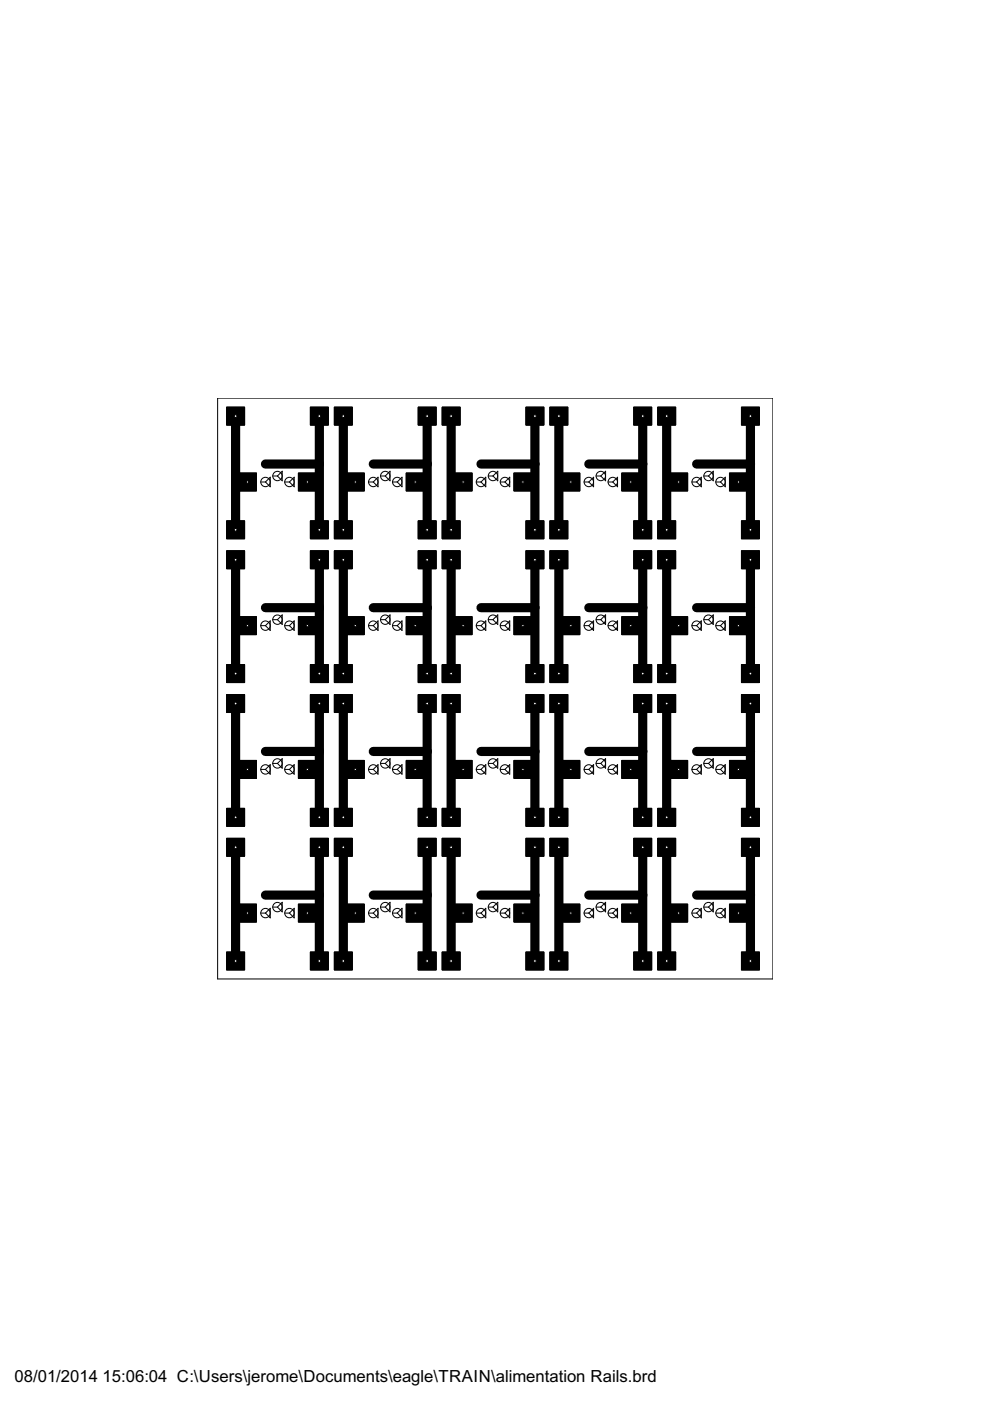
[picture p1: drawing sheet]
<svg xmlns="http://www.w3.org/2000/svg" width="210mm" height="297mm" viewBox="0 0 210 297" stroke-linecap="round" stroke-linejoin="round" font-family="sans-serif">
<defs><g id="words">
<g font-size="4">
<text x="3.1" y="293">08/01/2014</text>
<text x="21.8" y="293">15:06:04 C:\Users\jerome\Documents\eagle\TRAIN\alimentation Rails.brd</text>
</g>
</g></defs>
<path d="M48 86.3h3.9v3.8h-3.9z" fill="#000" stroke="#000" stroke-width=".21"/>
<circle cx="50" cy="88.2" r=".3" fill="#fff" stroke="#000" stroke-width=".21"/>
<path d="M65.8 86.3h3.8v3.8h-3.8z" fill="#000" stroke="#000" stroke-width=".21"/>
<circle cx="67.7" cy="88.2" r=".3" fill="#fff" stroke="#000" stroke-width=".21"/>
<path d="M65.8 110.4h3.8v3.8h-3.8z" fill="#000" stroke="#000" stroke-width=".21"/>
<circle cx="67.7" cy="112.3" r=".3" fill="#fff" stroke="#000" stroke-width=".21"/>
<path d="M48 110.4h3.9v3.8h-3.9z" fill="#000" stroke="#000" stroke-width=".21"/>
<circle cx="50" cy="112.3" r=".3" fill="#fff" stroke="#000" stroke-width=".21"/>
<path d="M50.6 100.3h3.8v3.8h-3.8z" fill="#000" stroke="#000" stroke-width=".21"/>
<circle cx="52.5" cy="102.2" r=".25" fill="#fff" stroke="#000" stroke-width=".21"/>
<path d="M63.3 100.3h3.8v3.8h-3.8z" fill="#000" stroke="#000" stroke-width=".21"/>
<circle cx="65.2" cy="102.2" r=".25" fill="#fff" stroke="#000" stroke-width=".21"/>
<path d="M48 116.8h3.9v3.8h-3.9z" fill="#000" stroke="#000" stroke-width=".21"/>
<circle cx="50" cy="118.7" r=".3" fill="#fff" stroke="#000" stroke-width=".21"/>
<path d="M65.8 116.8h3.8v3.8h-3.8z" fill="#000" stroke="#000" stroke-width=".21"/>
<circle cx="67.7" cy="118.7" r=".3" fill="#fff" stroke="#000" stroke-width=".21"/>
<path d="M65.8 140.9h3.8v3.8h-3.8z" fill="#000" stroke="#000" stroke-width=".21"/>
<circle cx="67.7" cy="142.8" r=".3" fill="#fff" stroke="#000" stroke-width=".21"/>
<path d="M48 140.9h3.9v3.8h-3.9z" fill="#000" stroke="#000" stroke-width=".21"/>
<circle cx="50" cy="142.8" r=".3" fill="#fff" stroke="#000" stroke-width=".21"/>
<path d="M50.6 130.7h3.8v3.9h-3.8z" fill="#000" stroke="#000" stroke-width=".21"/>
<circle cx="52.5" cy="132.7" r=".25" fill="#fff" stroke="#000" stroke-width=".21"/>
<path d="M63.3 130.7h3.8v3.9h-3.8z" fill="#000" stroke="#000" stroke-width=".21"/>
<circle cx="65.2" cy="132.7" r=".25" fill="#fff" stroke="#000" stroke-width=".21"/>
<path d="M70.9 86.3h3.8v3.8h-3.8z" fill="#000" stroke="#000" stroke-width=".21"/>
<circle cx="72.8" cy="88.2" r=".3" fill="#fff" stroke="#000" stroke-width=".21"/>
<path d="M88.7 86.3h3.8v3.8h-3.8z" fill="#000" stroke="#000" stroke-width=".21"/>
<circle cx="90.6" cy="88.2" r=".3" fill="#fff" stroke="#000" stroke-width=".21"/>
<path d="M88.7 110.4h3.8v3.8h-3.8z" fill="#000" stroke="#000" stroke-width=".21"/>
<circle cx="90.6" cy="112.3" r=".3" fill="#fff" stroke="#000" stroke-width=".21"/>
<path d="M70.9 110.4h3.8v3.8h-3.8z" fill="#000" stroke="#000" stroke-width=".21"/>
<circle cx="72.8" cy="112.3" r=".3" fill="#fff" stroke="#000" stroke-width=".21"/>
<path d="M73.4 100.3h3.8v3.8h-3.8z" fill="#000" stroke="#000" stroke-width=".21"/>
<circle cx="75.3" cy="102.2" r=".25" fill="#fff" stroke="#000" stroke-width=".21"/>
<path d="M86.1 100.3h3.8v3.8h-3.8z" fill="#000" stroke="#000" stroke-width=".21"/>
<circle cx="88" cy="102.2" r=".25" fill="#fff" stroke="#000" stroke-width=".21"/>
<path d="M70.9 116.8h3.8v3.8h-3.8z" fill="#000" stroke="#000" stroke-width=".21"/>
<circle cx="72.8" cy="118.7" r=".3" fill="#fff" stroke="#000" stroke-width=".21"/>
<path d="M88.7 116.8h3.8v3.8h-3.8z" fill="#000" stroke="#000" stroke-width=".21"/>
<circle cx="90.6" cy="118.7" r=".3" fill="#fff" stroke="#000" stroke-width=".21"/>
<path d="M88.7 140.9h3.8v3.8h-3.8z" fill="#000" stroke="#000" stroke-width=".21"/>
<circle cx="90.6" cy="142.8" r=".3" fill="#fff" stroke="#000" stroke-width=".21"/>
<path d="M70.9 140.9h3.8v3.8h-3.8z" fill="#000" stroke="#000" stroke-width=".21"/>
<circle cx="72.8" cy="142.8" r=".3" fill="#fff" stroke="#000" stroke-width=".21"/>
<path d="M73.4 130.7h3.8v3.9h-3.8z" fill="#000" stroke="#000" stroke-width=".21"/>
<circle cx="75.3" cy="132.7" r=".25" fill="#fff" stroke="#000" stroke-width=".21"/>
<path d="M86.1 130.7h3.8v3.9h-3.8z" fill="#000" stroke="#000" stroke-width=".21"/>
<circle cx="88" cy="132.7" r=".25" fill="#fff" stroke="#000" stroke-width=".21"/>
<path d="M93.7 86.3h3.9v3.8h-3.9z" fill="#000" stroke="#000" stroke-width=".21"/>
<circle cx="95.7" cy="88.2" r=".3" fill="#fff" stroke="#000" stroke-width=".21"/>
<path d="M111.5 86.3h3.8v3.8h-3.8z" fill="#000" stroke="#000" stroke-width=".21"/>
<circle cx="113.4" cy="88.2" r=".3" fill="#fff" stroke="#000" stroke-width=".21"/>
<path d="M111.5 110.4h3.8v3.8h-3.8z" fill="#000" stroke="#000" stroke-width=".21"/>
<circle cx="113.4" cy="112.3" r=".3" fill="#fff" stroke="#000" stroke-width=".21"/>
<path d="M93.7 110.4h3.9v3.8h-3.9z" fill="#000" stroke="#000" stroke-width=".21"/>
<circle cx="95.7" cy="112.3" r=".3" fill="#fff" stroke="#000" stroke-width=".21"/>
<path d="M96.3 100.3h3.8v3.8h-3.8z" fill="#000" stroke="#000" stroke-width=".21"/>
<circle cx="98.2" cy="102.2" r=".25" fill="#fff" stroke="#000" stroke-width=".21"/>
<path d="M109 100.3h3.8v3.8h-3.8z" fill="#000" stroke="#000" stroke-width=".21"/>
<circle cx="110.9" cy="102.2" r=".25" fill="#fff" stroke="#000" stroke-width=".21"/>
<path d="M93.7 116.8h3.9v3.8h-3.9z" fill="#000" stroke="#000" stroke-width=".21"/>
<circle cx="95.7" cy="118.7" r=".3" fill="#fff" stroke="#000" stroke-width=".21"/>
<path d="M111.5 116.8h3.8v3.8h-3.8z" fill="#000" stroke="#000" stroke-width=".21"/>
<circle cx="113.4" cy="118.7" r=".3" fill="#fff" stroke="#000" stroke-width=".21"/>
<path d="M111.5 140.9h3.8v3.8h-3.8z" fill="#000" stroke="#000" stroke-width=".21"/>
<circle cx="113.4" cy="142.8" r=".3" fill="#fff" stroke="#000" stroke-width=".21"/>
<path d="M93.7 140.9h3.9v3.8h-3.9z" fill="#000" stroke="#000" stroke-width=".21"/>
<circle cx="95.7" cy="142.8" r=".3" fill="#fff" stroke="#000" stroke-width=".21"/>
<path d="M96.3 130.7h3.8v3.9h-3.8z" fill="#000" stroke="#000" stroke-width=".21"/>
<circle cx="98.2" cy="132.7" r=".25" fill="#fff" stroke="#000" stroke-width=".21"/>
<path d="M109 130.7h3.8v3.9h-3.8z" fill="#000" stroke="#000" stroke-width=".21"/>
<circle cx="110.9" cy="132.7" r=".25" fill="#fff" stroke="#000" stroke-width=".21"/>
<path d="M116.6 86.3h3.8v3.8h-3.8z" fill="#000" stroke="#000" stroke-width=".21"/>
<circle cx="118.5" cy="88.2" r=".3" fill="#fff" stroke="#000" stroke-width=".21"/>
<path d="M134.4 86.3h3.8v3.8h-3.8z" fill="#000" stroke="#000" stroke-width=".21"/>
<circle cx="136.3" cy="88.2" r=".3" fill="#fff" stroke="#000" stroke-width=".21"/>
<path d="M134.4 110.4h3.8v3.8h-3.8z" fill="#000" stroke="#000" stroke-width=".21"/>
<circle cx="136.3" cy="112.3" r=".3" fill="#fff" stroke="#000" stroke-width=".21"/>
<path d="M116.6 110.4h3.8v3.8h-3.8z" fill="#000" stroke="#000" stroke-width=".21"/>
<circle cx="118.5" cy="112.3" r=".3" fill="#fff" stroke="#000" stroke-width=".21"/>
<path d="M119.1 100.3h3.8v3.8h-3.8z" fill="#000" stroke="#000" stroke-width=".21"/>
<circle cx="121" cy="102.2" r=".25" fill="#fff" stroke="#000" stroke-width=".21"/>
<path d="M131.8 100.3h3.8v3.8h-3.8z" fill="#000" stroke="#000" stroke-width=".21"/>
<circle cx="133.7" cy="102.2" r=".25" fill="#fff" stroke="#000" stroke-width=".21"/>
<path d="M116.6 116.8h3.8v3.8h-3.8z" fill="#000" stroke="#000" stroke-width=".21"/>
<circle cx="118.5" cy="118.7" r=".3" fill="#fff" stroke="#000" stroke-width=".21"/>
<path d="M134.4 116.8h3.8v3.8h-3.8z" fill="#000" stroke="#000" stroke-width=".21"/>
<circle cx="136.3" cy="118.7" r=".3" fill="#fff" stroke="#000" stroke-width=".21"/>
<path d="M134.4 140.9h3.8v3.8h-3.8z" fill="#000" stroke="#000" stroke-width=".21"/>
<circle cx="136.3" cy="142.8" r=".3" fill="#fff" stroke="#000" stroke-width=".21"/>
<path d="M116.6 140.9h3.8v3.8h-3.8z" fill="#000" stroke="#000" stroke-width=".21"/>
<circle cx="118.5" cy="142.8" r=".3" fill="#fff" stroke="#000" stroke-width=".21"/>
<path d="M119.1 130.7h3.8v3.9h-3.8z" fill="#000" stroke="#000" stroke-width=".21"/>
<circle cx="121" cy="132.7" r=".25" fill="#fff" stroke="#000" stroke-width=".21"/>
<path d="M131.8 130.7h3.8v3.9h-3.8z" fill="#000" stroke="#000" stroke-width=".21"/>
<circle cx="133.7" cy="132.7" r=".25" fill="#fff" stroke="#000" stroke-width=".21"/>
<path d="M139.4 86.3h3.9v3.8h-3.9z" fill="#000" stroke="#000" stroke-width=".21"/>
<circle cx="141.4" cy="88.2" r=".3" fill="#fff" stroke="#000" stroke-width=".21"/>
<path d="M157.2 86.3h3.8v3.8h-3.8z" fill="#000" stroke="#000" stroke-width=".21"/>
<circle cx="159.1" cy="88.2" r=".3" fill="#fff" stroke="#000" stroke-width=".21"/>
<path d="M157.2 110.4h3.8v3.8h-3.8z" fill="#000" stroke="#000" stroke-width=".21"/>
<circle cx="159.1" cy="112.3" r=".3" fill="#fff" stroke="#000" stroke-width=".21"/>
<path d="M139.4 110.4h3.9v3.8h-3.9z" fill="#000" stroke="#000" stroke-width=".21"/>
<circle cx="141.4" cy="112.3" r=".3" fill="#fff" stroke="#000" stroke-width=".21"/>
<path d="M142 100.3h3.8v3.8h-3.8z" fill="#000" stroke="#000" stroke-width=".21"/>
<circle cx="143.9" cy="102.2" r=".25" fill="#fff" stroke="#000" stroke-width=".21"/>
<path d="M154.7 100.3h3.8v3.8h-3.8z" fill="#000" stroke="#000" stroke-width=".21"/>
<circle cx="156.6" cy="102.2" r=".25" fill="#fff" stroke="#000" stroke-width=".21"/>
<path d="M139.4 116.8h3.9v3.8h-3.9z" fill="#000" stroke="#000" stroke-width=".21"/>
<circle cx="141.4" cy="118.7" r=".3" fill="#fff" stroke="#000" stroke-width=".21"/>
<path d="M157.2 116.8h3.8v3.8h-3.8z" fill="#000" stroke="#000" stroke-width=".21"/>
<circle cx="159.1" cy="118.7" r=".3" fill="#fff" stroke="#000" stroke-width=".21"/>
<path d="M157.2 140.9h3.8v3.8h-3.8z" fill="#000" stroke="#000" stroke-width=".21"/>
<circle cx="159.1" cy="142.8" r=".3" fill="#fff" stroke="#000" stroke-width=".21"/>
<path d="M139.4 140.9h3.9v3.8h-3.9z" fill="#000" stroke="#000" stroke-width=".21"/>
<circle cx="141.4" cy="142.8" r=".3" fill="#fff" stroke="#000" stroke-width=".21"/>
<path d="M142 130.7h3.8v3.9h-3.8z" fill="#000" stroke="#000" stroke-width=".21"/>
<circle cx="143.9" cy="132.7" r=".25" fill="#fff" stroke="#000" stroke-width=".21"/>
<path d="M154.7 130.7h3.8v3.9h-3.8z" fill="#000" stroke="#000" stroke-width=".21"/>
<circle cx="156.6" cy="132.7" r=".25" fill="#fff" stroke="#000" stroke-width=".21"/>
<path d="M48 147.3h3.9v3.8h-3.9z" fill="#000" stroke="#000" stroke-width=".21"/>
<circle cx="50" cy="149.2" r=".3" fill="#fff" stroke="#000" stroke-width=".21"/>
<path d="M65.8 147.3h3.8v3.8h-3.8z" fill="#000" stroke="#000" stroke-width=".21"/>
<circle cx="67.7" cy="149.2" r=".3" fill="#fff" stroke="#000" stroke-width=".21"/>
<path d="M65.8 171.4h3.8v3.8h-3.8z" fill="#000" stroke="#000" stroke-width=".21"/>
<circle cx="67.7" cy="173.3" r=".3" fill="#fff" stroke="#000" stroke-width=".21"/>
<path d="M48 171.4h3.9v3.8h-3.9z" fill="#000" stroke="#000" stroke-width=".21"/>
<circle cx="50" cy="173.3" r=".3" fill="#fff" stroke="#000" stroke-width=".21"/>
<path d="M50.6 161.2h3.8v3.8h-3.8z" fill="#000" stroke="#000" stroke-width=".21"/>
<circle cx="52.5" cy="163.1" r=".25" fill="#fff" stroke="#000" stroke-width=".21"/>
<path d="M63.3 161.2h3.8v3.8h-3.8z" fill="#000" stroke="#000" stroke-width=".21"/>
<circle cx="65.2" cy="163.1" r=".25" fill="#fff" stroke="#000" stroke-width=".21"/>
<path d="M48 177.7h3.9v3.8h-3.9z" fill="#000" stroke="#000" stroke-width=".21"/>
<circle cx="50" cy="179.6" r=".3" fill="#fff" stroke="#000" stroke-width=".21"/>
<path d="M65.8 177.7h3.8v3.8h-3.8z" fill="#000" stroke="#000" stroke-width=".21"/>
<circle cx="67.7" cy="179.6" r=".3" fill="#fff" stroke="#000" stroke-width=".21"/>
<path d="M65.8 201.8h3.8v3.9h-3.8z" fill="#000" stroke="#000" stroke-width=".21"/>
<circle cx="67.7" cy="203.8" r=".3" fill="#fff" stroke="#000" stroke-width=".21"/>
<path d="M48 201.8h3.9v3.9h-3.9z" fill="#000" stroke="#000" stroke-width=".21"/>
<circle cx="50" cy="203.8" r=".3" fill="#fff" stroke="#000" stroke-width=".21"/>
<path d="M50.6 191.7h3.8v3.8h-3.8z" fill="#000" stroke="#000" stroke-width=".21"/>
<circle cx="52.5" cy="193.6" r=".25" fill="#fff" stroke="#000" stroke-width=".21"/>
<path d="M63.3 191.7h3.8v3.8h-3.8z" fill="#000" stroke="#000" stroke-width=".21"/>
<circle cx="65.2" cy="193.6" r=".25" fill="#fff" stroke="#000" stroke-width=".21"/>
<path d="M70.9 147.3h3.8v3.8h-3.8z" fill="#000" stroke="#000" stroke-width=".21"/>
<circle cx="72.8" cy="149.2" r=".3" fill="#fff" stroke="#000" stroke-width=".21"/>
<path d="M88.7 147.3h3.8v3.8h-3.8z" fill="#000" stroke="#000" stroke-width=".21"/>
<circle cx="90.6" cy="149.2" r=".3" fill="#fff" stroke="#000" stroke-width=".21"/>
<path d="M88.7 171.4h3.8v3.8h-3.8z" fill="#000" stroke="#000" stroke-width=".21"/>
<circle cx="90.6" cy="173.3" r=".3" fill="#fff" stroke="#000" stroke-width=".21"/>
<path d="M70.9 171.4h3.8v3.8h-3.8z" fill="#000" stroke="#000" stroke-width=".21"/>
<circle cx="72.8" cy="173.3" r=".3" fill="#fff" stroke="#000" stroke-width=".21"/>
<path d="M73.4 161.2h3.8v3.8h-3.8z" fill="#000" stroke="#000" stroke-width=".21"/>
<circle cx="75.3" cy="163.1" r=".25" fill="#fff" stroke="#000" stroke-width=".21"/>
<path d="M86.1 161.2h3.8v3.8h-3.8z" fill="#000" stroke="#000" stroke-width=".21"/>
<circle cx="88" cy="163.1" r=".25" fill="#fff" stroke="#000" stroke-width=".21"/>
<path d="M70.9 177.7h3.8v3.8h-3.8z" fill="#000" stroke="#000" stroke-width=".21"/>
<circle cx="72.8" cy="179.6" r=".3" fill="#fff" stroke="#000" stroke-width=".21"/>
<path d="M88.7 177.7h3.8v3.8h-3.8z" fill="#000" stroke="#000" stroke-width=".21"/>
<circle cx="90.6" cy="179.6" r=".3" fill="#fff" stroke="#000" stroke-width=".21"/>
<path d="M88.7 201.8h3.8v3.9h-3.8z" fill="#000" stroke="#000" stroke-width=".21"/>
<circle cx="90.6" cy="203.8" r=".3" fill="#fff" stroke="#000" stroke-width=".21"/>
<path d="M70.9 201.8h3.8v3.9h-3.8z" fill="#000" stroke="#000" stroke-width=".21"/>
<circle cx="72.8" cy="203.8" r=".3" fill="#fff" stroke="#000" stroke-width=".21"/>
<path d="M73.4 191.7h3.8v3.8h-3.8z" fill="#000" stroke="#000" stroke-width=".21"/>
<circle cx="75.3" cy="193.6" r=".25" fill="#fff" stroke="#000" stroke-width=".21"/>
<path d="M86.1 191.7h3.8v3.8h-3.8z" fill="#000" stroke="#000" stroke-width=".21"/>
<circle cx="88" cy="193.6" r=".25" fill="#fff" stroke="#000" stroke-width=".21"/>
<path d="M93.7 147.3h3.9v3.8h-3.9z" fill="#000" stroke="#000" stroke-width=".21"/>
<circle cx="95.7" cy="149.2" r=".3" fill="#fff" stroke="#000" stroke-width=".21"/>
<path d="M111.5 147.3h3.8v3.8h-3.8z" fill="#000" stroke="#000" stroke-width=".21"/>
<circle cx="113.4" cy="149.2" r=".3" fill="#fff" stroke="#000" stroke-width=".21"/>
<path d="M111.5 171.4h3.8v3.8h-3.8z" fill="#000" stroke="#000" stroke-width=".21"/>
<circle cx="113.4" cy="173.3" r=".3" fill="#fff" stroke="#000" stroke-width=".21"/>
<path d="M93.7 171.4h3.9v3.8h-3.9z" fill="#000" stroke="#000" stroke-width=".21"/>
<circle cx="95.7" cy="173.3" r=".3" fill="#fff" stroke="#000" stroke-width=".21"/>
<path d="M96.3 161.2h3.8v3.8h-3.8z" fill="#000" stroke="#000" stroke-width=".21"/>
<circle cx="98.2" cy="163.1" r=".25" fill="#fff" stroke="#000" stroke-width=".21"/>
<path d="M109 161.2h3.8v3.8h-3.8z" fill="#000" stroke="#000" stroke-width=".21"/>
<circle cx="110.9" cy="163.1" r=".25" fill="#fff" stroke="#000" stroke-width=".21"/>
<path d="M93.7 177.7h3.9v3.8h-3.9z" fill="#000" stroke="#000" stroke-width=".21"/>
<circle cx="95.7" cy="179.6" r=".3" fill="#fff" stroke="#000" stroke-width=".21"/>
<path d="M111.5 177.7h3.8v3.8h-3.8z" fill="#000" stroke="#000" stroke-width=".21"/>
<circle cx="113.4" cy="179.6" r=".3" fill="#fff" stroke="#000" stroke-width=".21"/>
<path d="M111.5 201.8h3.8v3.9h-3.8z" fill="#000" stroke="#000" stroke-width=".21"/>
<circle cx="113.4" cy="203.8" r=".3" fill="#fff" stroke="#000" stroke-width=".21"/>
<path d="M93.7 201.8h3.9v3.9h-3.9z" fill="#000" stroke="#000" stroke-width=".21"/>
<circle cx="95.7" cy="203.8" r=".3" fill="#fff" stroke="#000" stroke-width=".21"/>
<path d="M96.3 191.7h3.8v3.8h-3.8z" fill="#000" stroke="#000" stroke-width=".21"/>
<circle cx="98.2" cy="193.6" r=".25" fill="#fff" stroke="#000" stroke-width=".21"/>
<path d="M109 191.7h3.8v3.8h-3.8z" fill="#000" stroke="#000" stroke-width=".21"/>
<circle cx="110.9" cy="193.6" r=".25" fill="#fff" stroke="#000" stroke-width=".21"/>
<path d="M116.6 147.3h3.8v3.8h-3.8z" fill="#000" stroke="#000" stroke-width=".21"/>
<circle cx="118.5" cy="149.2" r=".3" fill="#fff" stroke="#000" stroke-width=".21"/>
<path d="M134.4 147.3h3.8v3.8h-3.8z" fill="#000" stroke="#000" stroke-width=".21"/>
<circle cx="136.3" cy="149.2" r=".3" fill="#fff" stroke="#000" stroke-width=".21"/>
<path d="M134.4 171.4h3.8v3.8h-3.8z" fill="#000" stroke="#000" stroke-width=".21"/>
<circle cx="136.3" cy="173.3" r=".3" fill="#fff" stroke="#000" stroke-width=".21"/>
<path d="M116.6 171.4h3.8v3.8h-3.8z" fill="#000" stroke="#000" stroke-width=".21"/>
<circle cx="118.5" cy="173.3" r=".3" fill="#fff" stroke="#000" stroke-width=".21"/>
<path d="M119.1 161.2h3.8v3.8h-3.8z" fill="#000" stroke="#000" stroke-width=".21"/>
<circle cx="121" cy="163.1" r=".25" fill="#fff" stroke="#000" stroke-width=".21"/>
<path d="M131.8 161.2h3.8v3.8h-3.8z" fill="#000" stroke="#000" stroke-width=".21"/>
<circle cx="133.7" cy="163.1" r=".25" fill="#fff" stroke="#000" stroke-width=".21"/>
<path d="M116.6 177.7h3.8v3.8h-3.8z" fill="#000" stroke="#000" stroke-width=".21"/>
<circle cx="118.5" cy="179.6" r=".3" fill="#fff" stroke="#000" stroke-width=".21"/>
<path d="M134.4 177.7h3.8v3.8h-3.8z" fill="#000" stroke="#000" stroke-width=".21"/>
<circle cx="136.3" cy="179.6" r=".3" fill="#fff" stroke="#000" stroke-width=".21"/>
<path d="M134.4 201.8h3.8v3.9h-3.8z" fill="#000" stroke="#000" stroke-width=".21"/>
<circle cx="136.3" cy="203.8" r=".3" fill="#fff" stroke="#000" stroke-width=".21"/>
<path d="M116.6 201.8h3.8v3.9h-3.8z" fill="#000" stroke="#000" stroke-width=".21"/>
<circle cx="118.5" cy="203.8" r=".3" fill="#fff" stroke="#000" stroke-width=".21"/>
<path d="M119.1 191.7h3.8v3.8h-3.8z" fill="#000" stroke="#000" stroke-width=".21"/>
<circle cx="121" cy="193.6" r=".25" fill="#fff" stroke="#000" stroke-width=".21"/>
<path d="M131.8 191.7h3.8v3.8h-3.8z" fill="#000" stroke="#000" stroke-width=".21"/>
<circle cx="133.7" cy="193.6" r=".25" fill="#fff" stroke="#000" stroke-width=".21"/>
<path d="M139.4 147.3h3.9v3.8h-3.9z" fill="#000" stroke="#000" stroke-width=".21"/>
<circle cx="141.4" cy="149.2" r=".3" fill="#fff" stroke="#000" stroke-width=".21"/>
<path d="M157.2 147.3h3.8v3.8h-3.8z" fill="#000" stroke="#000" stroke-width=".21"/>
<circle cx="159.1" cy="149.2" r=".3" fill="#fff" stroke="#000" stroke-width=".21"/>
<path d="M157.2 171.4h3.8v3.8h-3.8z" fill="#000" stroke="#000" stroke-width=".21"/>
<circle cx="159.1" cy="173.3" r=".3" fill="#fff" stroke="#000" stroke-width=".21"/>
<path d="M139.4 171.4h3.9v3.8h-3.9z" fill="#000" stroke="#000" stroke-width=".21"/>
<circle cx="141.4" cy="173.3" r=".3" fill="#fff" stroke="#000" stroke-width=".21"/>
<path d="M142 161.2h3.8v3.8h-3.8z" fill="#000" stroke="#000" stroke-width=".21"/>
<circle cx="143.9" cy="163.1" r=".25" fill="#fff" stroke="#000" stroke-width=".21"/>
<path d="M154.7 161.2h3.8v3.8h-3.8z" fill="#000" stroke="#000" stroke-width=".21"/>
<circle cx="156.6" cy="163.1" r=".25" fill="#fff" stroke="#000" stroke-width=".21"/>
<path d="M139.4 177.7h3.9v3.8h-3.9z" fill="#000" stroke="#000" stroke-width=".21"/>
<circle cx="141.4" cy="179.6" r=".3" fill="#fff" stroke="#000" stroke-width=".21"/>
<path d="M157.2 177.7h3.8v3.8h-3.8z" fill="#000" stroke="#000" stroke-width=".21"/>
<circle cx="159.1" cy="179.6" r=".3" fill="#fff" stroke="#000" stroke-width=".21"/>
<path d="M157.2 201.8h3.8v3.9h-3.8z" fill="#000" stroke="#000" stroke-width=".21"/>
<circle cx="159.1" cy="203.8" r=".3" fill="#fff" stroke="#000" stroke-width=".21"/>
<path d="M139.4 201.8h3.9v3.9h-3.9z" fill="#000" stroke="#000" stroke-width=".21"/>
<circle cx="141.4" cy="203.8" r=".3" fill="#fff" stroke="#000" stroke-width=".21"/>
<path d="M142 191.7h3.8v3.8h-3.8z" fill="#000" stroke="#000" stroke-width=".21"/>
<circle cx="143.9" cy="193.6" r=".25" fill="#fff" stroke="#000" stroke-width=".21"/>
<path d="M154.7 191.7h3.8v3.8h-3.8z" fill="#000" stroke="#000" stroke-width=".21"/>
<circle cx="156.6" cy="193.6" r=".25" fill="#fff" stroke="#000" stroke-width=".21"/>
<g fill="none" stroke="#000" stroke-width="1.9">
<path d="M50 89.5v21.6M56.3 98.4h11.4M67.7 89.5v21.6M72.8 89.5v21.6M79.1 98.4h11.5M90.6 89.5v21.6M95.7 89.5v21.6M102 98.4h11.4M113.4 89.5v21.6M118.5 89.5v21.6M124.8 98.4h11.5M136.3 89.5v21.6"/>
<path d="M141.4 89.5v21.6M147.7 98.4h11.4M159.1 89.5v21.6M50 120v21.5M67.7 120v21.5M72.8 120v21.5M90.6 120v21.5M95.7 120v21.5M113.4 120v21.5M118.5 120v21.5M136.3 120v21.5M141.4 120v21.5"/>
<path d="M159.1 120v21.5M56.3 128.8h11.4M79.1 128.8h11.5M102 128.8h11.4M124.8 128.8h11.5M147.7 128.8h11.4M50 150.4v21.6M56.3 159.3h11.4M67.7 150.4v21.6M72.8 150.4v21.6M79.1 159.3h11.5M90.6 150.4v21.6"/>
<path d="M95.7 150.4v21.6M102 159.3h11.4M113.4 150.4v21.6M118.5 150.4v21.6M124.8 159.3h11.5M136.3 150.4v21.6M141.4 150.4v21.6M147.7 159.3h11.4M159.1 150.4v21.6M50 180.9v21.6M56.3 189.8h11.4M67.7 180.9v21.6"/>
<path d="M72.8 180.9v21.6M79.1 189.8h11.5M90.6 180.9v21.6M95.7 180.9v21.6M102 189.8h11.4M113.4 180.9v21.6M118.5 180.9v21.6M124.8 189.8h11.5M136.3 180.9v21.6M141.4 180.9v21.6M147.7 189.8h11.4M159.1 180.9v21.6"/>
</g>
<path d="M48 86.3h3.9v3.8h-3.9z" fill="#000" stroke="#000" stroke-width=".21"/>
<circle cx="50" cy="88.2" r=".3" fill="#fff" stroke="#000" stroke-width=".21"/>
<path d="M65.8 86.3h3.8v3.8h-3.8z" fill="#000" stroke="#000" stroke-width=".21"/>
<circle cx="67.7" cy="88.2" r=".3" fill="#fff" stroke="#000" stroke-width=".21"/>
<path d="M65.8 110.4h3.8v3.8h-3.8z" fill="#000" stroke="#000" stroke-width=".21"/>
<circle cx="67.7" cy="112.3" r=".3" fill="#fff" stroke="#000" stroke-width=".21"/>
<path d="M48 110.4h3.9v3.8h-3.9z" fill="#000" stroke="#000" stroke-width=".21"/>
<circle cx="50" cy="112.3" r=".3" fill="#fff" stroke="#000" stroke-width=".21"/>
<path d="M50.6 100.3h3.8v3.8h-3.8z" fill="#000" stroke="#000" stroke-width=".21"/>
<circle cx="52.5" cy="102.2" r=".25" fill="#fff" stroke="#000" stroke-width=".21"/>
<path d="M63.3 100.3h3.8v3.8h-3.8z" fill="#000" stroke="#000" stroke-width=".21"/>
<circle cx="65.2" cy="102.2" r=".25" fill="#fff" stroke="#000" stroke-width=".21"/>
<path d="M48 116.8h3.9v3.8h-3.9z" fill="#000" stroke="#000" stroke-width=".21"/>
<circle cx="50" cy="118.7" r=".3" fill="#fff" stroke="#000" stroke-width=".21"/>
<path d="M65.8 116.8h3.8v3.8h-3.8z" fill="#000" stroke="#000" stroke-width=".21"/>
<circle cx="67.7" cy="118.7" r=".3" fill="#fff" stroke="#000" stroke-width=".21"/>
<path d="M65.8 140.9h3.8v3.8h-3.8z" fill="#000" stroke="#000" stroke-width=".21"/>
<circle cx="67.7" cy="142.8" r=".3" fill="#fff" stroke="#000" stroke-width=".21"/>
<path d="M48 140.9h3.9v3.8h-3.9z" fill="#000" stroke="#000" stroke-width=".21"/>
<circle cx="50" cy="142.8" r=".3" fill="#fff" stroke="#000" stroke-width=".21"/>
<path d="M50.6 130.7h3.8v3.9h-3.8z" fill="#000" stroke="#000" stroke-width=".21"/>
<circle cx="52.5" cy="132.7" r=".25" fill="#fff" stroke="#000" stroke-width=".21"/>
<path d="M63.3 130.7h3.8v3.9h-3.8z" fill="#000" stroke="#000" stroke-width=".21"/>
<circle cx="65.2" cy="132.7" r=".25" fill="#fff" stroke="#000" stroke-width=".21"/>
<path d="M70.9 86.3h3.8v3.8h-3.8z" fill="#000" stroke="#000" stroke-width=".21"/>
<circle cx="72.8" cy="88.2" r=".3" fill="#fff" stroke="#000" stroke-width=".21"/>
<path d="M88.7 86.3h3.8v3.8h-3.8z" fill="#000" stroke="#000" stroke-width=".21"/>
<circle cx="90.6" cy="88.2" r=".3" fill="#fff" stroke="#000" stroke-width=".21"/>
<path d="M88.7 110.4h3.8v3.8h-3.8z" fill="#000" stroke="#000" stroke-width=".21"/>
<circle cx="90.6" cy="112.3" r=".3" fill="#fff" stroke="#000" stroke-width=".21"/>
<path d="M70.9 110.4h3.8v3.8h-3.8z" fill="#000" stroke="#000" stroke-width=".21"/>
<circle cx="72.8" cy="112.3" r=".3" fill="#fff" stroke="#000" stroke-width=".21"/>
<path d="M73.4 100.3h3.8v3.8h-3.8z" fill="#000" stroke="#000" stroke-width=".21"/>
<circle cx="75.3" cy="102.2" r=".25" fill="#fff" stroke="#000" stroke-width=".21"/>
<path d="M86.1 100.3h3.8v3.8h-3.8z" fill="#000" stroke="#000" stroke-width=".21"/>
<circle cx="88" cy="102.2" r=".25" fill="#fff" stroke="#000" stroke-width=".21"/>
<path d="M70.9 116.8h3.8v3.8h-3.8z" fill="#000" stroke="#000" stroke-width=".21"/>
<circle cx="72.8" cy="118.7" r=".3" fill="#fff" stroke="#000" stroke-width=".21"/>
<path d="M88.7 116.8h3.8v3.8h-3.8z" fill="#000" stroke="#000" stroke-width=".21"/>
<circle cx="90.6" cy="118.7" r=".3" fill="#fff" stroke="#000" stroke-width=".21"/>
<path d="M88.7 140.9h3.8v3.8h-3.8z" fill="#000" stroke="#000" stroke-width=".21"/>
<circle cx="90.6" cy="142.8" r=".3" fill="#fff" stroke="#000" stroke-width=".21"/>
<path d="M70.9 140.9h3.8v3.8h-3.8z" fill="#000" stroke="#000" stroke-width=".21"/>
<circle cx="72.8" cy="142.8" r=".3" fill="#fff" stroke="#000" stroke-width=".21"/>
<path d="M73.4 130.7h3.8v3.9h-3.8z" fill="#000" stroke="#000" stroke-width=".21"/>
<circle cx="75.3" cy="132.7" r=".25" fill="#fff" stroke="#000" stroke-width=".21"/>
<path d="M86.1 130.7h3.8v3.9h-3.8z" fill="#000" stroke="#000" stroke-width=".21"/>
<circle cx="88" cy="132.7" r=".25" fill="#fff" stroke="#000" stroke-width=".21"/>
<path d="M93.7 86.3h3.9v3.8h-3.9z" fill="#000" stroke="#000" stroke-width=".21"/>
<circle cx="95.7" cy="88.2" r=".3" fill="#fff" stroke="#000" stroke-width=".21"/>
<path d="M111.5 86.3h3.8v3.8h-3.8z" fill="#000" stroke="#000" stroke-width=".21"/>
<circle cx="113.4" cy="88.2" r=".3" fill="#fff" stroke="#000" stroke-width=".21"/>
<path d="M111.5 110.4h3.8v3.8h-3.8z" fill="#000" stroke="#000" stroke-width=".21"/>
<circle cx="113.4" cy="112.3" r=".3" fill="#fff" stroke="#000" stroke-width=".21"/>
<path d="M93.7 110.4h3.9v3.8h-3.9z" fill="#000" stroke="#000" stroke-width=".21"/>
<circle cx="95.7" cy="112.3" r=".3" fill="#fff" stroke="#000" stroke-width=".21"/>
<path d="M96.3 100.3h3.8v3.8h-3.8z" fill="#000" stroke="#000" stroke-width=".21"/>
<circle cx="98.2" cy="102.2" r=".25" fill="#fff" stroke="#000" stroke-width=".21"/>
<path d="M109 100.3h3.8v3.8h-3.8z" fill="#000" stroke="#000" stroke-width=".21"/>
<circle cx="110.9" cy="102.2" r=".25" fill="#fff" stroke="#000" stroke-width=".21"/>
<path d="M93.7 116.8h3.9v3.8h-3.9z" fill="#000" stroke="#000" stroke-width=".21"/>
<circle cx="95.7" cy="118.7" r=".3" fill="#fff" stroke="#000" stroke-width=".21"/>
<path d="M111.5 116.8h3.8v3.8h-3.8z" fill="#000" stroke="#000" stroke-width=".21"/>
<circle cx="113.4" cy="118.7" r=".3" fill="#fff" stroke="#000" stroke-width=".21"/>
<path d="M111.5 140.9h3.8v3.8h-3.8z" fill="#000" stroke="#000" stroke-width=".21"/>
<circle cx="113.4" cy="142.8" r=".3" fill="#fff" stroke="#000" stroke-width=".21"/>
<path d="M93.7 140.9h3.9v3.8h-3.9z" fill="#000" stroke="#000" stroke-width=".21"/>
<circle cx="95.7" cy="142.8" r=".3" fill="#fff" stroke="#000" stroke-width=".21"/>
<path d="M96.3 130.7h3.8v3.9h-3.8z" fill="#000" stroke="#000" stroke-width=".21"/>
<circle cx="98.2" cy="132.7" r=".25" fill="#fff" stroke="#000" stroke-width=".21"/>
<path d="M109 130.7h3.8v3.9h-3.8z" fill="#000" stroke="#000" stroke-width=".21"/>
<circle cx="110.9" cy="132.7" r=".25" fill="#fff" stroke="#000" stroke-width=".21"/>
<path d="M116.6 86.3h3.8v3.8h-3.8z" fill="#000" stroke="#000" stroke-width=".21"/>
<circle cx="118.5" cy="88.2" r=".3" fill="#fff" stroke="#000" stroke-width=".21"/>
<path d="M134.4 86.3h3.8v3.8h-3.8z" fill="#000" stroke="#000" stroke-width=".21"/>
<circle cx="136.3" cy="88.2" r=".3" fill="#fff" stroke="#000" stroke-width=".21"/>
<path d="M134.4 110.4h3.8v3.8h-3.8z" fill="#000" stroke="#000" stroke-width=".21"/>
<circle cx="136.3" cy="112.3" r=".3" fill="#fff" stroke="#000" stroke-width=".21"/>
<path d="M116.6 110.4h3.8v3.8h-3.8z" fill="#000" stroke="#000" stroke-width=".21"/>
<circle cx="118.5" cy="112.3" r=".3" fill="#fff" stroke="#000" stroke-width=".21"/>
<path d="M119.1 100.3h3.8v3.8h-3.8z" fill="#000" stroke="#000" stroke-width=".21"/>
<circle cx="121" cy="102.2" r=".25" fill="#fff" stroke="#000" stroke-width=".21"/>
<path d="M131.8 100.3h3.8v3.8h-3.8z" fill="#000" stroke="#000" stroke-width=".21"/>
<circle cx="133.7" cy="102.2" r=".25" fill="#fff" stroke="#000" stroke-width=".21"/>
<path d="M116.6 116.8h3.8v3.8h-3.8z" fill="#000" stroke="#000" stroke-width=".21"/>
<circle cx="118.5" cy="118.7" r=".3" fill="#fff" stroke="#000" stroke-width=".21"/>
<path d="M134.4 116.8h3.8v3.8h-3.8z" fill="#000" stroke="#000" stroke-width=".21"/>
<circle cx="136.3" cy="118.7" r=".3" fill="#fff" stroke="#000" stroke-width=".21"/>
<path d="M134.4 140.9h3.8v3.8h-3.8z" fill="#000" stroke="#000" stroke-width=".21"/>
<circle cx="136.3" cy="142.8" r=".3" fill="#fff" stroke="#000" stroke-width=".21"/>
<path d="M116.6 140.9h3.8v3.8h-3.8z" fill="#000" stroke="#000" stroke-width=".21"/>
<circle cx="118.5" cy="142.8" r=".3" fill="#fff" stroke="#000" stroke-width=".21"/>
<path d="M119.1 130.7h3.8v3.9h-3.8z" fill="#000" stroke="#000" stroke-width=".21"/>
<circle cx="121" cy="132.7" r=".25" fill="#fff" stroke="#000" stroke-width=".21"/>
<path d="M131.8 130.7h3.8v3.9h-3.8z" fill="#000" stroke="#000" stroke-width=".21"/>
<circle cx="133.7" cy="132.7" r=".25" fill="#fff" stroke="#000" stroke-width=".21"/>
<path d="M139.4 86.3h3.9v3.8h-3.9z" fill="#000" stroke="#000" stroke-width=".21"/>
<circle cx="141.4" cy="88.2" r=".3" fill="#fff" stroke="#000" stroke-width=".21"/>
<path d="M157.2 86.3h3.8v3.8h-3.8z" fill="#000" stroke="#000" stroke-width=".21"/>
<circle cx="159.1" cy="88.2" r=".3" fill="#fff" stroke="#000" stroke-width=".21"/>
<path d="M157.2 110.4h3.8v3.8h-3.8z" fill="#000" stroke="#000" stroke-width=".21"/>
<circle cx="159.1" cy="112.3" r=".3" fill="#fff" stroke="#000" stroke-width=".21"/>
<path d="M139.4 110.4h3.9v3.8h-3.9z" fill="#000" stroke="#000" stroke-width=".21"/>
<circle cx="141.4" cy="112.3" r=".3" fill="#fff" stroke="#000" stroke-width=".21"/>
<path d="M142 100.3h3.8v3.8h-3.8z" fill="#000" stroke="#000" stroke-width=".21"/>
<circle cx="143.9" cy="102.2" r=".25" fill="#fff" stroke="#000" stroke-width=".21"/>
<path d="M154.7 100.3h3.8v3.8h-3.8z" fill="#000" stroke="#000" stroke-width=".21"/>
<circle cx="156.6" cy="102.2" r=".25" fill="#fff" stroke="#000" stroke-width=".21"/>
<path d="M139.4 116.8h3.9v3.8h-3.9z" fill="#000" stroke="#000" stroke-width=".21"/>
<circle cx="141.4" cy="118.7" r=".3" fill="#fff" stroke="#000" stroke-width=".21"/>
<path d="M157.2 116.8h3.8v3.8h-3.8z" fill="#000" stroke="#000" stroke-width=".21"/>
<circle cx="159.1" cy="118.7" r=".3" fill="#fff" stroke="#000" stroke-width=".21"/>
<path d="M157.2 140.9h3.8v3.8h-3.8z" fill="#000" stroke="#000" stroke-width=".21"/>
<circle cx="159.1" cy="142.8" r=".3" fill="#fff" stroke="#000" stroke-width=".21"/>
<path d="M139.4 140.9h3.9v3.8h-3.9z" fill="#000" stroke="#000" stroke-width=".21"/>
<circle cx="141.4" cy="142.8" r=".3" fill="#fff" stroke="#000" stroke-width=".21"/>
<path d="M142 130.7h3.8v3.9h-3.8z" fill="#000" stroke="#000" stroke-width=".21"/>
<circle cx="143.9" cy="132.7" r=".25" fill="#fff" stroke="#000" stroke-width=".21"/>
<path d="M154.7 130.7h3.8v3.9h-3.8z" fill="#000" stroke="#000" stroke-width=".21"/>
<circle cx="156.6" cy="132.7" r=".25" fill="#fff" stroke="#000" stroke-width=".21"/>
<path d="M48 147.3h3.9v3.8h-3.9z" fill="#000" stroke="#000" stroke-width=".21"/>
<circle cx="50" cy="149.2" r=".3" fill="#fff" stroke="#000" stroke-width=".21"/>
<path d="M65.8 147.3h3.8v3.8h-3.8z" fill="#000" stroke="#000" stroke-width=".21"/>
<circle cx="67.7" cy="149.2" r=".3" fill="#fff" stroke="#000" stroke-width=".21"/>
<path d="M65.8 171.4h3.8v3.8h-3.8z" fill="#000" stroke="#000" stroke-width=".21"/>
<circle cx="67.7" cy="173.3" r=".3" fill="#fff" stroke="#000" stroke-width=".21"/>
<path d="M48 171.4h3.9v3.8h-3.9z" fill="#000" stroke="#000" stroke-width=".21"/>
<circle cx="50" cy="173.3" r=".3" fill="#fff" stroke="#000" stroke-width=".21"/>
<path d="M50.6 161.2h3.8v3.8h-3.8z" fill="#000" stroke="#000" stroke-width=".21"/>
<circle cx="52.5" cy="163.1" r=".25" fill="#fff" stroke="#000" stroke-width=".21"/>
<path d="M63.3 161.2h3.8v3.8h-3.8z" fill="#000" stroke="#000" stroke-width=".21"/>
<circle cx="65.2" cy="163.1" r=".25" fill="#fff" stroke="#000" stroke-width=".21"/>
<path d="M48 177.7h3.9v3.8h-3.9z" fill="#000" stroke="#000" stroke-width=".21"/>
<circle cx="50" cy="179.6" r=".3" fill="#fff" stroke="#000" stroke-width=".21"/>
<path d="M65.8 177.7h3.8v3.8h-3.8z" fill="#000" stroke="#000" stroke-width=".21"/>
<circle cx="67.7" cy="179.6" r=".3" fill="#fff" stroke="#000" stroke-width=".21"/>
<path d="M65.8 201.8h3.8v3.9h-3.8z" fill="#000" stroke="#000" stroke-width=".21"/>
<circle cx="67.7" cy="203.8" r=".3" fill="#fff" stroke="#000" stroke-width=".21"/>
<path d="M48 201.8h3.9v3.9h-3.9z" fill="#000" stroke="#000" stroke-width=".21"/>
<circle cx="50" cy="203.8" r=".3" fill="#fff" stroke="#000" stroke-width=".21"/>
<path d="M50.6 191.7h3.8v3.8h-3.8z" fill="#000" stroke="#000" stroke-width=".21"/>
<circle cx="52.5" cy="193.6" r=".25" fill="#fff" stroke="#000" stroke-width=".21"/>
<path d="M63.3 191.7h3.8v3.8h-3.8z" fill="#000" stroke="#000" stroke-width=".21"/>
<circle cx="65.2" cy="193.6" r=".25" fill="#fff" stroke="#000" stroke-width=".21"/>
<path d="M70.9 147.3h3.8v3.8h-3.8z" fill="#000" stroke="#000" stroke-width=".21"/>
<circle cx="72.8" cy="149.2" r=".3" fill="#fff" stroke="#000" stroke-width=".21"/>
<path d="M88.7 147.3h3.8v3.8h-3.8z" fill="#000" stroke="#000" stroke-width=".21"/>
<circle cx="90.6" cy="149.2" r=".3" fill="#fff" stroke="#000" stroke-width=".21"/>
<path d="M88.7 171.4h3.8v3.8h-3.8z" fill="#000" stroke="#000" stroke-width=".21"/>
<circle cx="90.6" cy="173.3" r=".3" fill="#fff" stroke="#000" stroke-width=".21"/>
<path d="M70.9 171.4h3.8v3.8h-3.8z" fill="#000" stroke="#000" stroke-width=".21"/>
<circle cx="72.8" cy="173.3" r=".3" fill="#fff" stroke="#000" stroke-width=".21"/>
<path d="M73.4 161.2h3.8v3.8h-3.8z" fill="#000" stroke="#000" stroke-width=".21"/>
<circle cx="75.3" cy="163.1" r=".25" fill="#fff" stroke="#000" stroke-width=".21"/>
<path d="M86.1 161.2h3.8v3.8h-3.8z" fill="#000" stroke="#000" stroke-width=".21"/>
<circle cx="88" cy="163.1" r=".25" fill="#fff" stroke="#000" stroke-width=".21"/>
<path d="M70.9 177.7h3.8v3.8h-3.8z" fill="#000" stroke="#000" stroke-width=".21"/>
<circle cx="72.8" cy="179.6" r=".3" fill="#fff" stroke="#000" stroke-width=".21"/>
<path d="M88.7 177.7h3.8v3.8h-3.8z" fill="#000" stroke="#000" stroke-width=".21"/>
<circle cx="90.6" cy="179.6" r=".3" fill="#fff" stroke="#000" stroke-width=".21"/>
<path d="M88.7 201.8h3.8v3.9h-3.8z" fill="#000" stroke="#000" stroke-width=".21"/>
<circle cx="90.6" cy="203.8" r=".3" fill="#fff" stroke="#000" stroke-width=".21"/>
<path d="M70.9 201.8h3.8v3.9h-3.8z" fill="#000" stroke="#000" stroke-width=".21"/>
<circle cx="72.8" cy="203.8" r=".3" fill="#fff" stroke="#000" stroke-width=".21"/>
<path d="M73.4 191.7h3.8v3.8h-3.8z" fill="#000" stroke="#000" stroke-width=".21"/>
<circle cx="75.3" cy="193.6" r=".25" fill="#fff" stroke="#000" stroke-width=".21"/>
<path d="M86.1 191.7h3.8v3.8h-3.8z" fill="#000" stroke="#000" stroke-width=".21"/>
<circle cx="88" cy="193.6" r=".25" fill="#fff" stroke="#000" stroke-width=".21"/>
<path d="M93.7 147.3h3.9v3.8h-3.9z" fill="#000" stroke="#000" stroke-width=".21"/>
<circle cx="95.7" cy="149.2" r=".3" fill="#fff" stroke="#000" stroke-width=".21"/>
<path d="M111.5 147.3h3.8v3.8h-3.8z" fill="#000" stroke="#000" stroke-width=".21"/>
<circle cx="113.4" cy="149.2" r=".3" fill="#fff" stroke="#000" stroke-width=".21"/>
<path d="M111.5 171.4h3.8v3.8h-3.8z" fill="#000" stroke="#000" stroke-width=".21"/>
<circle cx="113.4" cy="173.3" r=".3" fill="#fff" stroke="#000" stroke-width=".21"/>
<path d="M93.7 171.4h3.9v3.8h-3.9z" fill="#000" stroke="#000" stroke-width=".21"/>
<circle cx="95.7" cy="173.3" r=".3" fill="#fff" stroke="#000" stroke-width=".21"/>
<path d="M96.3 161.2h3.8v3.8h-3.8z" fill="#000" stroke="#000" stroke-width=".21"/>
<circle cx="98.2" cy="163.1" r=".25" fill="#fff" stroke="#000" stroke-width=".21"/>
<path d="M109 161.2h3.8v3.8h-3.8z" fill="#000" stroke="#000" stroke-width=".21"/>
<circle cx="110.9" cy="163.1" r=".25" fill="#fff" stroke="#000" stroke-width=".21"/>
<path d="M93.7 177.7h3.9v3.8h-3.9z" fill="#000" stroke="#000" stroke-width=".21"/>
<circle cx="95.7" cy="179.6" r=".3" fill="#fff" stroke="#000" stroke-width=".21"/>
<path d="M111.5 177.7h3.8v3.8h-3.8z" fill="#000" stroke="#000" stroke-width=".21"/>
<circle cx="113.4" cy="179.6" r=".3" fill="#fff" stroke="#000" stroke-width=".21"/>
<path d="M111.5 201.8h3.8v3.9h-3.8z" fill="#000" stroke="#000" stroke-width=".21"/>
<circle cx="113.4" cy="203.8" r=".3" fill="#fff" stroke="#000" stroke-width=".21"/>
<path d="M93.7 201.8h3.9v3.9h-3.9z" fill="#000" stroke="#000" stroke-width=".21"/>
<circle cx="95.7" cy="203.8" r=".3" fill="#fff" stroke="#000" stroke-width=".21"/>
<path d="M96.3 191.7h3.8v3.8h-3.8z" fill="#000" stroke="#000" stroke-width=".21"/>
<circle cx="98.2" cy="193.6" r=".25" fill="#fff" stroke="#000" stroke-width=".21"/>
<path d="M109 191.7h3.8v3.8h-3.8z" fill="#000" stroke="#000" stroke-width=".21"/>
<circle cx="110.9" cy="193.6" r=".25" fill="#fff" stroke="#000" stroke-width=".21"/>
<path d="M116.6 147.3h3.8v3.8h-3.8z" fill="#000" stroke="#000" stroke-width=".21"/>
<circle cx="118.5" cy="149.2" r=".3" fill="#fff" stroke="#000" stroke-width=".21"/>
<path d="M134.4 147.3h3.8v3.8h-3.8z" fill="#000" stroke="#000" stroke-width=".21"/>
<circle cx="136.3" cy="149.2" r=".3" fill="#fff" stroke="#000" stroke-width=".21"/>
<path d="M134.4 171.4h3.8v3.8h-3.8z" fill="#000" stroke="#000" stroke-width=".21"/>
<circle cx="136.3" cy="173.3" r=".3" fill="#fff" stroke="#000" stroke-width=".21"/>
<path d="M116.6 171.4h3.8v3.8h-3.8z" fill="#000" stroke="#000" stroke-width=".21"/>
<circle cx="118.5" cy="173.3" r=".3" fill="#fff" stroke="#000" stroke-width=".21"/>
<path d="M119.1 161.2h3.8v3.8h-3.8z" fill="#000" stroke="#000" stroke-width=".21"/>
<circle cx="121" cy="163.1" r=".25" fill="#fff" stroke="#000" stroke-width=".21"/>
<path d="M131.8 161.2h3.8v3.8h-3.8z" fill="#000" stroke="#000" stroke-width=".21"/>
<circle cx="133.7" cy="163.1" r=".25" fill="#fff" stroke="#000" stroke-width=".21"/>
<path d="M116.6 177.7h3.8v3.8h-3.8z" fill="#000" stroke="#000" stroke-width=".21"/>
<circle cx="118.5" cy="179.6" r=".3" fill="#fff" stroke="#000" stroke-width=".21"/>
<path d="M134.4 177.7h3.8v3.8h-3.8z" fill="#000" stroke="#000" stroke-width=".21"/>
<circle cx="136.3" cy="179.6" r=".3" fill="#fff" stroke="#000" stroke-width=".21"/>
<path d="M134.4 201.8h3.8v3.9h-3.8z" fill="#000" stroke="#000" stroke-width=".21"/>
<circle cx="136.3" cy="203.8" r=".3" fill="#fff" stroke="#000" stroke-width=".21"/>
<path d="M116.6 201.8h3.8v3.9h-3.8z" fill="#000" stroke="#000" stroke-width=".21"/>
<circle cx="118.5" cy="203.8" r=".3" fill="#fff" stroke="#000" stroke-width=".21"/>
<path d="M119.1 191.7h3.8v3.8h-3.8z" fill="#000" stroke="#000" stroke-width=".21"/>
<circle cx="121" cy="193.6" r=".25" fill="#fff" stroke="#000" stroke-width=".21"/>
<path d="M131.8 191.7h3.8v3.8h-3.8z" fill="#000" stroke="#000" stroke-width=".21"/>
<circle cx="133.7" cy="193.6" r=".25" fill="#fff" stroke="#000" stroke-width=".21"/>
<path d="M139.4 147.3h3.9v3.8h-3.9z" fill="#000" stroke="#000" stroke-width=".21"/>
<circle cx="141.4" cy="149.2" r=".3" fill="#fff" stroke="#000" stroke-width=".21"/>
<path d="M157.2 147.3h3.8v3.8h-3.8z" fill="#000" stroke="#000" stroke-width=".21"/>
<circle cx="159.1" cy="149.2" r=".3" fill="#fff" stroke="#000" stroke-width=".21"/>
<path d="M157.2 171.4h3.8v3.8h-3.8z" fill="#000" stroke="#000" stroke-width=".21"/>
<circle cx="159.1" cy="173.3" r=".3" fill="#fff" stroke="#000" stroke-width=".21"/>
<path d="M139.4 171.4h3.9v3.8h-3.9z" fill="#000" stroke="#000" stroke-width=".21"/>
<circle cx="141.4" cy="173.3" r=".3" fill="#fff" stroke="#000" stroke-width=".21"/>
<path d="M142 161.2h3.8v3.8h-3.8z" fill="#000" stroke="#000" stroke-width=".21"/>
<circle cx="143.9" cy="163.1" r=".25" fill="#fff" stroke="#000" stroke-width=".21"/>
<path d="M154.7 161.2h3.8v3.8h-3.8z" fill="#000" stroke="#000" stroke-width=".21"/>
<circle cx="156.6" cy="163.1" r=".25" fill="#fff" stroke="#000" stroke-width=".21"/>
<path d="M139.4 177.7h3.9v3.8h-3.9z" fill="#000" stroke="#000" stroke-width=".21"/>
<circle cx="141.4" cy="179.6" r=".3" fill="#fff" stroke="#000" stroke-width=".21"/>
<path d="M157.2 177.7h3.8v3.8h-3.8z" fill="#000" stroke="#000" stroke-width=".21"/>
<circle cx="159.1" cy="179.6" r=".3" fill="#fff" stroke="#000" stroke-width=".21"/>
<path d="M157.2 201.8h3.8v3.9h-3.8z" fill="#000" stroke="#000" stroke-width=".21"/>
<circle cx="159.1" cy="203.8" r=".3" fill="#fff" stroke="#000" stroke-width=".21"/>
<path d="M139.4 201.8h3.9v3.9h-3.9z" fill="#000" stroke="#000" stroke-width=".21"/>
<circle cx="141.4" cy="203.8" r=".3" fill="#fff" stroke="#000" stroke-width=".21"/>
<path d="M142 191.7h3.8v3.8h-3.8z" fill="#000" stroke="#000" stroke-width=".21"/>
<circle cx="143.9" cy="193.6" r=".25" fill="#fff" stroke="#000" stroke-width=".21"/>
<path d="M154.7 191.7h3.8v3.8h-3.8z" fill="#000" stroke="#000" stroke-width=".21"/>
<circle cx="156.6" cy="193.6" r=".25" fill="#fff" stroke="#000" stroke-width=".21"/>
<g fill="none" stroke="#000" stroke-width=".21">
<path d="M46.1 84.4h117.8v123.2h-117.8zM59.8 99.9v2l-1-1zM82.7 99.9v2l-1-1zM105.5 99.9v2l-1-1zM128.4 99.9v2l-1-1zM151.2 99.9v2l-1-1zM55.3 102.2h1M57.3 101.2v2l-1-1zM57.8 100.9h1M60.3 102.2h1.1M62.4 101.2v2l-1-1zM78.1 102.2h1"/>
<path d="M80.2 101.2v2l-1.1-1zM80.7 100.9h1M83.2 102.2h1M85.2 101.2v2l-1-1zM101 102.2h1M103 101.2v2l-1-1zM103.5 100.9h1M106 102.2h1.1M108.1 101.2v2l-1-1zM123.8 102.2h1M125.9 101.2v2l-1.1-1zM126.4 100.9h1"/>
<path d="M128.9 102.2h1M130.9 101.2v2l-1-1zM146.7 102.2h1M148.7 101.2v2l-1-1zM149.2 100.9h1M151.7 102.2h1.1M153.8 101.2v2l-1-1zM55.3 132.7h1M56.3 132.7l1-1.1v2.1zM57.8 131.4h1M58.8 131.4l1-1v2zM60.3 132.7h1.1"/>
<path d="M61.4 132.7l1-1.1v2.1zM78.1 132.7h1M79.1 132.7l1.1-1.1v2.1zM80.7 131.4h1M81.7 131.4l1-1v2zM83.2 132.7h1M84.2 132.7l1-1.1v2.1zM101 132.7h1M102 132.7l1-1.1v2.1zM103.5 131.4h1M104.5 131.4l1-1v2zM106 132.7h1.1"/>
<path d="M107.1 132.7l1-1.1v2.1zM123.8 132.7h1M124.8 132.7l1.1-1.1v2.1zM126.4 131.4h1M127.4 131.4l1-1v2zM128.9 132.7h1M129.9 132.7l1-1.1v2.1zM146.7 132.7h1M148.7 131.6v2.1l-1-1zM149.2 131.4h1M150.2 131.4l1-1v2zM151.7 132.7h1.1"/>
<path d="M152.8 132.7l1-1.1v2.1zM55.3 163.1h1M56.3 163.1l1-1v2zM57.8 161.9h1M58.8 161.9l1-1.1v2.1zM60.3 163.1h1.1M61.4 163.1l1-1v2zM78.1 163.1h1M79.1 163.1l1.1-1v2zM80.7 161.9h1M81.7 161.9l1-1.1v2.1zM83.2 163.1h1"/>
<path d="M84.2 163.1l1-1v2zM101 163.1h1M102 163.1l1-1v2zM103.5 161.9h1M104.5 161.9l1-1.1v2.1zM106 163.1h1.1M107.1 163.1l1-1v2zM123.8 163.1h1M124.8 163.1l1.1-1v2zM126.4 161.9h1M127.4 161.9l1-1.1v2.1zM128.9 163.1h1"/>
<path d="M129.9 163.1l1-1v2zM146.7 163.1h1M148.7 162.1v2l-1-1zM149.2 161.9h1M150.2 161.9l1-1.1v2.1zM151.7 163.1h1.1M152.8 163.1l1-1v2zM55.3 193.6h1M56.3 193.6l1-1v2zM57.8 192.3h1M58.8 192.3l1-1v2zM60.3 193.6h1.1"/>
<path d="M61.4 193.6l1-1v2zM78.1 193.6h1M79.1 193.6l1.1-1v2zM80.7 192.3h1M81.7 192.3l1-1v2zM83.2 193.6h1M84.2 193.6l1-1v2zM101 193.6h1M102 193.6l1-1v2zM103.5 192.3h1M104.5 192.3l1-1v2zM106 193.6h1.1"/>
<path d="M107.1 193.6l1-1v2zM123.8 193.6h1M124.8 193.6l1.1-1v2zM126.4 192.3h1M127.4 192.3l1-1v2zM128.9 193.6h1M129.9 193.6l1-1v2zM146.7 193.6h1M148.7 192.6v2l-1-1zM149.2 192.3h1M150.2 192.3l1-1v2zM151.7 193.6h1.1"/>
<path d="M152.8 193.6l1-1v2z"/>
<circle cx="56.3" cy="102.2" r=".99"/>
<circle cx="58.8" cy="100.9" r=".99"/>
<circle cx="61.4" cy="102.2" r=".99"/>
<circle cx="79.1" cy="102.2" r=".99"/>
<circle cx="81.7" cy="100.9" r=".99"/>
<circle cx="84.2" cy="102.2" r=".99"/>
<circle cx="102" cy="102.2" r=".99"/>
<circle cx="104.5" cy="100.9" r=".99"/>
<circle cx="107.1" cy="102.2" r=".99"/>
<circle cx="124.8" cy="102.2" r=".99"/>
<circle cx="127.4" cy="100.9" r=".99"/>
<circle cx="129.9" cy="102.2" r=".99"/>
<circle cx="147.7" cy="102.2" r=".99"/>
<circle cx="150.2" cy="100.9" r=".99"/>
<circle cx="152.8" cy="102.2" r=".99"/>
<circle cx="56.3" cy="132.7" r=".99"/>
<circle cx="58.8" cy="131.4" r=".99"/>
<circle cx="61.4" cy="132.7" r=".99"/>
<circle cx="79.1" cy="132.7" r=".99"/>
<circle cx="81.7" cy="131.4" r=".99"/>
<circle cx="84.2" cy="132.7" r=".99"/>
<circle cx="102" cy="132.7" r=".99"/>
<circle cx="104.5" cy="131.4" r=".99"/>
<circle cx="107.1" cy="132.7" r=".99"/>
<circle cx="124.8" cy="132.7" r=".99"/>
<circle cx="127.4" cy="131.4" r=".99"/>
<circle cx="129.9" cy="132.7" r=".99"/>
<circle cx="147.7" cy="132.7" r=".99"/>
<circle cx="150.2" cy="131.4" r=".99"/>
<circle cx="152.8" cy="132.7" r=".99"/>
<circle cx="56.3" cy="163.1" r=".99"/>
<circle cx="58.8" cy="161.9" r=".99"/>
<circle cx="61.4" cy="163.1" r=".99"/>
<circle cx="79.1" cy="163.1" r=".99"/>
<circle cx="81.7" cy="161.9" r=".99"/>
<circle cx="84.2" cy="163.1" r=".99"/>
<circle cx="102" cy="163.1" r=".99"/>
<circle cx="104.5" cy="161.9" r=".99"/>
<circle cx="107.1" cy="163.1" r=".99"/>
<circle cx="124.8" cy="163.1" r=".99"/>
<circle cx="127.4" cy="161.9" r=".99"/>
<circle cx="129.9" cy="163.1" r=".99"/>
<circle cx="147.7" cy="163.1" r=".99"/>
<circle cx="150.2" cy="161.9" r=".99"/>
<circle cx="152.8" cy="163.1" r=".99"/>
<circle cx="56.3" cy="193.6" r=".99"/>
<circle cx="58.8" cy="192.3" r=".99"/>
<circle cx="61.4" cy="193.6" r=".99"/>
<circle cx="79.1" cy="193.6" r=".99"/>
<circle cx="81.7" cy="192.3" r=".99"/>
<circle cx="84.2" cy="193.6" r=".99"/>
<circle cx="102" cy="193.6" r=".99"/>
<circle cx="104.5" cy="192.3" r=".99"/>
<circle cx="107.1" cy="193.6" r=".99"/>
<circle cx="124.8" cy="193.6" r=".99"/>
<circle cx="127.4" cy="192.3" r=".99"/>
<circle cx="129.9" cy="193.6" r=".99"/>
<circle cx="147.7" cy="193.6" r=".99"/>
<circle cx="150.2" cy="192.3" r=".99"/>
<circle cx="152.8" cy="193.6" r=".99"/>
</g>
<use href="#words"/>
</svg>
